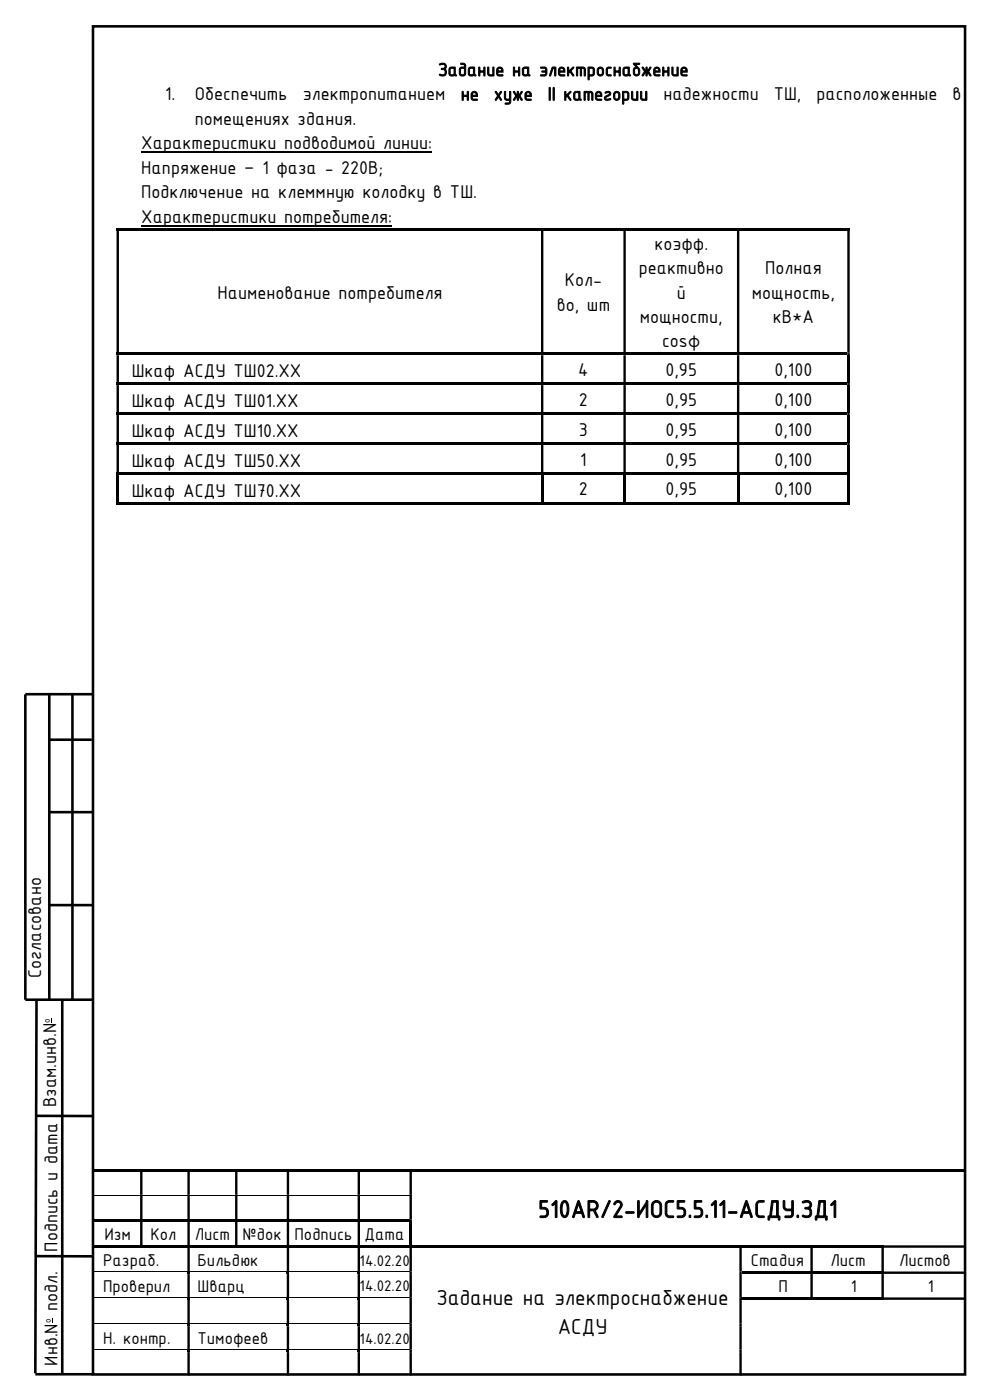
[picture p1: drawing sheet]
<svg xmlns="http://www.w3.org/2000/svg" width="210mm" height="297mm" viewBox="0 0 210 297" stroke-linecap="round" stroke-linejoin="round" font-family="sans-serif">
<defs><g id="words">
<text font-size="5.6" x="114.2" y="258.3">510AR/2-ИОС5.5.11-АСДУ.ЗД1</text>
<g font-size="5">
<text x="92.6" y="276.9">Задание на электроснабжение</text>
<text x="118.3" y="283">АСДУ</text>
</g>
<g font-size="4.2">
<text x="92.9" y="16.1">Задание на электроснабжение</text>
<text x="35" y="21.3">1.</text>
<text x="41.4" y="21.3">Обеспечить</text>
<text x="64.2" y="21.3">электропитанием</text>
<text x="97.7" y="21.3">не</text>
<text x="104.8" y="21.3">хуже</text>
<text x="116.2" y="21.3">II категории</text>
<text x="140.8" y="21.3">надежности</text>
<text x="164.2" y="21.3">ТШ,</text>
<text x="173.2" y="21.3">расположенные</text>
<text x="202.1" y="21.3">в</text>
<text x="41.4" y="26.5">помещениях здания.</text>
<text x="30" y="31.7">Характеристики подводимой линии:</text>
<text x="30" y="36.9">Напряжение – 1 фаза - 220В;</text>
<text x="30" y="42">Подключение на клеммную колодку в ТШ.</text>
<text x="30" y="47.2">Характеристики потребителя:</text>
<text x="138.8" y="53">коэфф.</text>
<text x="135.6" y="58.1">реактивно</text>
<text x="162.3" y="58.1">Полная</text>
<text x="46.1" y="63.3">Наименование потребителя</text>
<text x="118.1" y="65.9">во, шт</text>
<text x="119.8" y="60.7">Кол-</text>
<text x="143.6" y="63.3">й</text>
<text x="159.5" y="63.3">мощность,</text>
<text x="135.7" y="68.5">мощности,</text>
<text x="164" y="68.5">кВ*А</text>
<text x="140.5" y="73.7">cosφ</text>
<text x="27.9" y="80.1">Шкаф АСДУ ТШ02.ХХ</text>
<text x="122.7" y="79.7">4</text>
<text x="141.2" y="79.7">0,95</text>
<text x="164.3" y="79.7">0,100</text>
<text x="27.9" y="86.4">Шкаф АСДУ ТШ01.ХХ</text>
<text x="122.8" y="86.1">2</text>
<text x="141.2" y="86.1">0,95</text>
<text x="164.3" y="86.1">0,100</text>
<text x="27.9" y="92.8">Шкаф АСДУ ТШ10.ХХ</text>
<text x="122.8" y="92.4">3</text>
<text x="141.2" y="92.4">0,95</text>
<text x="164.3" y="92.4">0,100</text>
<text x="27.9" y="99.1">Шкаф АСДУ ТШ50.ХХ</text>
<text x="123.1" y="98.8">1</text>
<text x="141.2" y="98.8">0,95</text>
<text x="164.3" y="98.8">0,100</text>
<text x="27.9" y="105.5">Шкаф АСДУ ТШ70.ХХ</text>
<text x="122.8" y="105.1">2</text>
<text x="141.2" y="105.1">0,95</text>
<text x="164.3" y="105.1">0,100</text>
<text x="8.7" y="207.4" transform="rotate(-90 8.7 207.4)">Согласовано</text>
<text x="11.9" y="234.9" transform="rotate(-90 11.9 234.9)">Взам.инв.N</text>
<text x="12.2" y="265.6" transform="rotate(-90 12.2 265.6)">Подпись и дата</text>
<text x="12.2" y="289.7" transform="rotate(-90 12.2 289.7)">Инв.N подл.</text>
</g>
<g font-size="3.9">
<text x="22.1" y="263.1">Изм</text>
<text x="31.9" y="263.1">Кол</text>
<text x="41.3" y="263.1">Лист</text>
<text x="51.5" y="263.1">№док</text>
<text x="62.5" y="263.1">Подпись</text>
<text x="77.3" y="263.1">Дата</text>
<text x="21.9" y="268.6">Разраб.</text>
<text x="41.9" y="268.6">Бильдюк</text>
<text x="159.3" y="268.6">Стадия</text>
<text x="176.1" y="268.6">Лист</text>
<text x="190.7" y="268.6">Листов</text>
<text x="21.9" y="274.1">Проверил</text>
<text x="41.9" y="274.1">Шварц</text>
<text x="165.1" y="274.1">П</text>
<text x="180.5" y="274.1">1</text>
<text x="196.9" y="274.1">1</text>
<text x="21.9" y="285.2">Н. контр.</text>
<text x="41.9" y="285.2">Тимофеев</text>
</g>
<g font-size="3.5">
<text x="76.3" y="268.5">14.02.20</text>
<text x="76.3" y="274">14.02.20</text>
<text x="76.3" y="285">14.02.20</text>
</g>
<g font-size="2.1">
<text x="10.5" y="217" transform="rotate(-90 10.5 217)">о</text>
<text x="10.8" y="280.7" transform="rotate(-90 10.8 280.7)">о</text>
</g>
</g></defs>
<g fill="#000">
<path d="M25.2 48.3h89.6v.6h-89.6zM115.3 48.3h16.9v.6h-16.9zM132.8 48.3h23.5v.6h-23.5zM156.8 48.3h22.9v.6h-22.9zM24.7 74.8h.5v.6h-.5zM25.2 74.8h89.6v.5h-89.6zM114.8 74.8h.5v.6h-.5zM115.3 74.8h16.9v.5h-16.9zM132.2 74.8h.6v.6h-.6zM132.8 74.8h23.5v.5h-23.5zM156.3 74.8h.5v.6h-.5zM156.8 74.8h22.9v.5h-22.9z"/>
<path d="M179.7 75.4h.6v5.8h-.6zM24.7 81.2h.5v.5h-.5zM24.7 87.5h.5v.6h-.5zM24.7 93.9h.5v.5h-.5zM25.2 81.2h89.6v.5h-89.6zM25.2 87.5h89.6v.5h-89.6zM25.2 93.9h89.6v.5h-89.6zM114.8 81.2h.5v.5h-.5zM114.8 87.5h.5v.6h-.5zM114.8 93.9h.5v.5h-.5zM115.3 81.2h16.9v.5h-16.9zM115.3 87.5h16.9v.5h-16.9z"/>
<path d="M115.3 93.9h16.9v.5h-16.9zM132.2 81.2h.6v.5h-.6zM132.2 87.5h.6v.6h-.6zM132.2 93.9h.6v.5h-.6zM132.8 81.2h23.5v.5h-23.5zM132.8 87.5h23.5v.5h-23.5zM132.8 93.9h23.5v.5h-23.5zM156.3 81.2h.5v.5h-.5zM156.3 87.5h.5v.6h-.5zM156.3 93.9h.5v.5h-.5zM156.8 81.2h22.9v.5h-22.9zM156.8 87.5h22.9v.5h-22.9z"/>
<path d="M156.8 93.9h22.9v.5h-22.9zM179.7 81.7h.6v5.8h-.6zM179.7 88.1h.6v5.8h-.6zM179.7 94.4h.6v5.8h-.6zM24.7 100.2h.5v.6h-.5zM25.2 100.2h89.6v.5h-89.6zM114.8 100.2h.5v.6h-.5zM115.3 100.2h16.9v.5h-16.9zM115.3 106.6h16.9v.5h-16.9zM132.2 100.2h.6v.6h-.6zM132.8 100.2h23.5v.5h-23.5zM132.8 106.6h23.5v.5h-23.5z"/>
<path d="M156.3 100.2h.5v.6h-.5zM156.8 100.2h22.9v.5h-22.9zM156.8 106.6h22.9v.5h-22.9zM179.7 100.2h.6v.6h-.6zM179.7 106.6h.6v.5h-.6zM10.8 216h.1v1h-.1zM20 248h9.7v.5h-9.7zM20 258.7h9.7v.5h-9.7zM29.7 258.7h.5v.5h-.5zM30.2 248h9.6v.5h-9.6zM30.2 258.7h9.6v.5h-9.6zM39.8 258.7h.5v.5h-.5z"/>
<path d="M40.3 248h9.6v.5h-9.6zM40.3 258.7h9.6v.5h-9.6zM49.9 258.7h.5v.5h-.5zM50.4 258.7h10.4v.5h-10.4zM60.8 258.7h.5v.5h-.5zM61.3 258.7h14.6v.5h-14.6zM75.9 258.7h.5v.5h-.5zM76.4 258.7h10.5v.5h-10.5zM86.9 259.2h.5v5h-.5zM11 279.7h.2v1h-.2zM30.2 264.2h9.6v.5h-9.6zM39.8 264.2h.5v.6h-.5z"/>
<path d="M39.8 269.7h.5v.6h-.5zM39.8 275.3h.5v.5h-.5zM50.4 264.2h10.4v.5h-10.4zM60.8 264.2h.5v.6h-.5zM60.8 269.7h.5v.6h-.5zM60.8 275.3h.5v.5h-.5zM61.3 264.2h14.6v.5h-14.6zM75.9 264.2h.5v.6h-.5zM75.9 269.7h.5v.6h-.5zM75.9 275.3h.5v.5h-.5zM76.4 264.2h10.5v.5h-10.5zM86.9 264.2h.5v.6h-.5z"/>
<path d="M87.4 264.2h69.4v.5h-69.4zM157.4 264.2h14.5v.5h-14.5zM157.4 269.7h14.5v.6h-14.5zM171.9 269.7h.5v.6h-.5zM172.4 264.2h14.6v.5h-14.6zM172.4 269.7h14.6v.6h-14.6zM187 269.7h.5v.6h-.5zM39.8 280.8h.5v.5h-.5zM39.8 286.3h.5v.6h-.5zM60.8 280.8h.5v.5h-.5zM60.8 286.3h.5v.6h-.5zM75.9 280.8h.5v.5h-.5z"/>
<path d="M75.9 286.3h.5v.6h-.5z"/>
</g>
<g fill="#000">
<path d="M24.7 48.3h.5v.6h-.5z" fill-rule="evenodd"/>
<path d="M24.7 48.9h.5v25.9h-.5zM114.8 48.9h.5v25.9h-.5zM132.2 48.9h.6v25.9h-.6zM156.3 48.9h.5v25.9h-.5zM179.7 48.9h.6v25.9h-.6z" fill-rule="evenodd"/>
<path d="M114.8 48.3h.5v.6h-.5z" fill-rule="evenodd"/>
<path d="M132.2 48.3h.6v.6h-.6z" fill-rule="evenodd"/>
<path d="M156.3 48.3h.5v.6h-.5z" fill-rule="evenodd"/>
<path d="M179.7 48.3h.6v.6h-.6z" fill-rule="evenodd"/>
<path d="M179.7 74.8h.6v.6h-.6zM24.7 75.4h.5v5.8h-.5zM114.8 75.4h.5v5.8h-.5zM132.2 75.4h.6v5.8h-.6zM156.3 75.4h.5v5.8h-.5z" fill-rule="evenodd"/>
<path d="M179.7 81.2h.6v.5h-.6zM24.7 81.7h.5v5.8h-.5zM114.8 81.7h.5v5.8h-.5zM132.2 81.7h.6v5.8h-.6zM156.3 81.7h.5v5.8h-.5z" fill-rule="evenodd"/>
<path d="M179.7 87.5h.6v.6h-.6zM24.7 88.1h.5v5.8h-.5zM114.8 88.1h.5v5.8h-.5zM132.2 88.1h.6v5.8h-.6zM156.3 88.1h.5v5.8h-.5z" fill-rule="evenodd"/>
<path d="M179.7 93.9h.6v.5h-.6zM24.7 94.4h.5v5.8h-.5zM114.8 94.4h.5v5.8h-.5zM132.2 94.4h.6v5.8h-.6zM156.3 94.4h.5v5.8h-.5z" fill-rule="evenodd"/>
<path d="M24.7 100.8h.5v6.3h-.5z" fill-rule="evenodd"/>
<path d="M24.7 106.6h90.1v.5h-90.1z" fill-rule="evenodd"/>
<path d="M114.8 100.8h.5v6.3h-.5z" fill-rule="evenodd"/>
<path d="M132.2 100.8h.6v6.3h-.6z" fill-rule="evenodd"/>
<path d="M156.3 100.8h.5v6.3h-.5z" fill-rule="evenodd"/>
<path d="M179.7 100.8h.6v6.3h-.6z" fill-rule="evenodd"/>
<path d="M29.7 248h.5v.5h-.5z" fill-rule="evenodd"/>
<path d="M29.7 248.5h.5v5h-.5zM39.8 248.5h.5v5h-.5zM49.9 248.5h.5v5h-.5zM60.8 248.5h.5v5h-.5zM75.9 248.5h.5v5h-.5zM86.9 248.5h.5v5h-.5z" fill-rule="evenodd"/>
<path d="M29.7 253.7h.5v5h-.5zM39.8 253.7h.5v5h-.5zM49.9 253.7h.5v5h-.5zM60.8 253.7h.5v5h-.5zM75.9 253.7h.5v5h-.5zM86.9 253.7h.5v5h-.5z" fill-rule="evenodd"/>
<path d="M39.8 248h.5v.5h-.5z" fill-rule="evenodd"/>
<path d="M49.9 248h.5v.5h-.5z" fill-rule="evenodd"/>
<path d="M50.4 248h10.4v.5h-10.4z" fill-rule="evenodd"/>
<path d="M60.8 248h.5v.5h-.5z" fill-rule="evenodd"/>
<path d="M61.3 248h14.6v.5h-14.6z" fill-rule="evenodd"/>
<path d="M75.9 248h.5v.5h-.5z" fill-rule="evenodd"/>
<path d="M76.4 248h10.5v.5h-10.5z" fill-rule="evenodd"/>
<path d="M86.9 248h.5v.5h-.5z" fill-rule="evenodd"/>
<path d="M86.9 258.7h.5v.5h-.5zM29.7 259.2h.5v5h-.5zM39.8 259.2h.5v5h-.5zM49.9 259.2h.5v5h-.5zM60.8 259.2h.5v5h-.5zM75.9 259.2h.5v5h-.5z" fill-rule="evenodd"/>
<path d="M87.4 248h117.4v.5h-117.4z" fill-rule="evenodd"/>
<path d="M20 264.2h10.2v.5h-10.2z" fill-rule="evenodd"/>
<path d="M40.3 264.2h10.1v.5h-10.1z" fill-rule="evenodd"/>
<path d="M86.9 269.7h.5v.6h-.5zM156.8 269.7h.6v.6h-.6z" fill-rule="evenodd"/>
<path d="M86.9 275.3h.5v.5h-.5zM156.8 275.3h.6v.5h-.6z" fill-rule="evenodd"/>
<path d="M156.8 264.2h.6v.6h-.6z" fill-rule="evenodd"/>
<path d="M157.4 275.3h30.1v.5h-30.1z" fill-rule="evenodd"/>
<path d="M171.9 264.2h.5v.6h-.5z" fill-rule="evenodd"/>
<path d="M187 264.2h.5v.6h-.5z" fill-rule="evenodd"/>
<path d="M187.5 264.2h17.3v.5h-17.3zM39.8 264.8h.5v4.9h-.5zM60.8 264.8h.5v4.9h-.5zM75.9 264.8h.5v4.9h-.5zM86.9 264.8h.5v4.9h-.5zM156.8 264.8h.6v4.9h-.6zM171.9 264.8h.5v4.9h-.5zM187 264.8h.5v4.9h-.5z" fill-rule="evenodd"/>
<path d="M187.5 269.7h17.3v.6h-17.3zM39.8 270.3h.5v5h-.5zM60.8 270.3h.5v5h-.5zM75.9 270.3h.5v5h-.5zM86.9 270.3h.5v5h-.5zM156.8 270.3h.6v5h-.6zM171.9 270.3h.5v5h-.5zM187 270.3h.5v5h-.5z" fill-rule="evenodd"/>
<path d="M187.5 275.3h17.3v.5h-17.3zM39.8 275.8h.5v5h-.5zM60.8 275.8h.5v5h-.5zM75.9 275.8h.5v5h-.5zM86.9 275.8h.5v5h-.5zM156.8 275.8h.6v5h-.6z" fill-rule="evenodd"/>
<path d="M86.9 280.8h.5v.5h-.5zM156.8 280.8h.6v.5h-.6zM39.8 281.3h.5v5h-.5zM60.8 281.3h.5v5h-.5zM75.9 281.3h.5v5h-.5z" fill-rule="evenodd"/>
<path d="M86.9 281.3h.5v5h-.5zM156.8 281.3h.6v5h-.6z" fill-rule="evenodd"/>
<path d="M86.9 286.3h.5v.6h-.5zM156.8 286.3h.6v.6h-.6zM39.8 286.9h.5v4.9h-.5zM60.8 286.9h.5v4.9h-.5zM75.9 286.9h.5v4.9h-.5z" fill-rule="evenodd"/>
<path d="M86.9 286.9h.5v4.9h-.5zM156.8 286.9h.6v4.9h-.6z" fill-rule="evenodd"/>
</g>
<g fill="none" stroke="#000" stroke-width=".21">
<path d="M20 253.6h67.4M20 269.8h19.8M20 275.3h19.8M40.3 269.8h20.5M40.3 275.3h20.5M61.3 269.8h14.6M61.3 275.3h14.6M76.4 269.8h10.5M76.4 275.3h10.5M20 280.9h19.8M20 286.4h19.8M40.3 280.9h20.5"/>
<path d="M40.3 286.4h20.5M61.3 280.9h14.6M61.3 286.4h14.6M76.4 280.9h10.5M76.4 286.4h10.5"/>
</g>
<g fill="none" stroke="#000" stroke-width=".55">
<path d="M19.7 5.6h185v286h-185zM5.4 147.3v64.8h14.3M5.4 147.3h14.2M10.5 147.3v64.8M10.5 156.9h9M15.4 147.3v64.8M10.5 172.3h9.1M10.5 192h9.1M7.7 212.1l-.2 79.2M13.2 212.1v79.4M7.5 236.7l12.1 .1M7.5 266.5h12.1"/>
<path d="M7.5 291.5h12.1"/>
</g>
<path d="M30 32.3h61.7M30 47.9h53.2" fill="none" stroke="#000" stroke-width=".25"/>
<use href="#words"/>
</svg>
